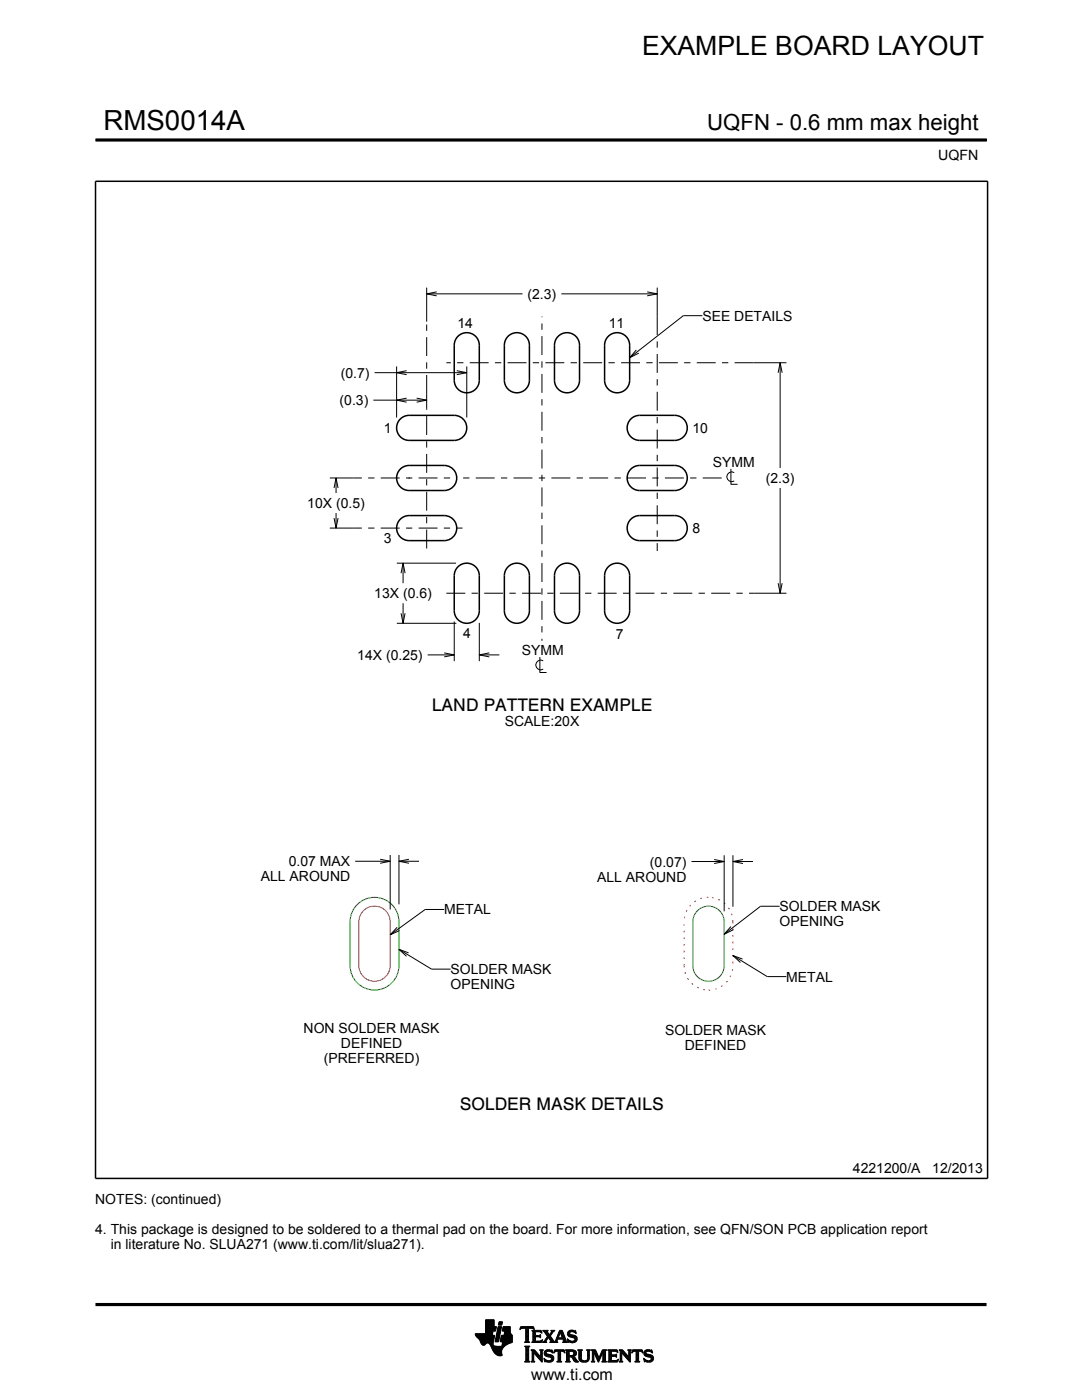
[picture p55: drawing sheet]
<svg xmlns="http://www.w3.org/2000/svg" width="216mm" height="279mm" viewBox="0 0 216 279" stroke-linecap="round" stroke-linejoin="round" font-family="sans-serif">
<defs><g id="words">
<text font-size="5.5" x="20.6" y="26">RMS0014A</text>
<text font-size="5.3" x="128.1" y="11.1">EXAMPLE BOARD LAYOUT</text>
<text font-size="4.4" x="141.1" y="26">UQFN - 0.6 mm max height</text>
<g font-size="3.5">
<text x="86.1" y="141.8">LAND PATTERN EXAMPLE</text>
<text x="91.8" y="221.4">SOLDER MASK DETAILS</text>
</g>
<text font-size="3.2" x="106" y="275.3">www.ti.com</text>
<g font-size="2.8">
<text x="187.2" y="32">UQFN</text>
<text x="105.3" y="59.6">(2.3)</text>
<text x="91.3" y="65.4">14</text>
<text x="121.5" y="65.4">11</text>
<text x="140.1" y="64">SEE DETAILS</text>
<text x="68" y="75.4">(0.7)</text>
<text x="67.8" y="80.9">(0.3)</text>
<text x="76.6" y="86.4">1</text>
<text x="138.2" y="86.3">10</text>
<text x="142.2" y="93.2">SYMM</text>
<text x="61.3" y="101.4">10X (0.5)</text>
<text x="152.8" y="96.4">(2.3)</text>
<text x="138.2" y="106.4">8</text>
<text x="76.6" y="108.4">3</text>
<text x="74.7" y="119.4">13X (0.6)</text>
<text x="71.3" y="131.7">14X (0.25)</text>
<text x="92.4" y="127.4">4</text>
<text x="104.1" y="130.7">SYMM</text>
<text x="122.9" y="127.6">7</text>
<text x="100.7" y="144.9">SCALE:20X</text>
<text x="57.6" y="172.9">0.07 MAX</text>
<text x="129.7" y="172.9">(0.07)</text>
<text x="52" y="175.9">ALL AROUND</text>
<text x="119.2" y="175.9">ALL AROUND</text>
<text x="88.6" y="182.5">METAL</text>
<text x="155.6" y="181.9">SOLDER MASK</text>
<text x="155.6" y="184.9">OPENING</text>
<text x="89.9" y="194.4">SOLDER MASK</text>
<text x="89.9" y="197.4">OPENING</text>
<text x="156.9" y="195.9">METAL</text>
<text x="60.6" y="206.2">NON SOLDER MASK</text>
<text x="68" y="209.2">DEFINED</text>
<text x="132.7" y="206.6">SOLDER MASK</text>
<text x="136.7" y="209.6">DEFINED</text>
<text x="64.6" y="212.2">(PREFERRED)</text>
<text x="170.2" y="234.2">4221200/A</text>
<text x="186" y="234.2">12/2013</text>
<text x="19" y="240.2">NOTES: (continued)</text>
<text x="19" y="246.2">4. This package is designed to be soldered to a thermal pad on the board. For more information, see QFN/SON PCB application report</text>
<text x="22.1" y="249.2">in literature No. SLUA271 (www.ti.com/lit/slua271).</text>
</g>
</g></defs>
<g fill="none" stroke="#000" stroke-width=".3">
<path d="M19.1 36.2h178v199h-178zM91.6 66.9a2.5 2.5 0 0 1 2.6-.3 2.5 2.5 0 0 1 1.4 2.3v7a2.5 2.5 0 0 1-2.5 2.5 2.5 2.5 0 0 1-2.5-2.5v-7a2.5 2.5 0 0 1 1-2zM101.6 66.9a2.5 2.5 0 0 1 2.6-.3 2.5 2.5 0 0 1 1.4 2.3v7a2.5 2.5 0 0 1-2.5 2.5 2.5 2.5 0 0 1-2.5-2.5v-7a2.5 2.5 0 0 1 1-2zM111.6 66.9a2.5 2.5 0 0 1 2.6-.3 2.5 2.5 0 0 1 1.4 2.3v7a2.5 2.5 0 0 1-2.5 2.5 2.5 2.5 0 0 1-2.5-2.5v-7a2.5 2.5 0 0 1 1-2zM121.6 66.9a2.5 2.5 0 0 1 2.6-.3 2.5 2.5 0 0 1 1.4 2.3v7a2.5 2.5 0 0 1-2.5 2.5 2.5 2.5 0 0 1-2.5-2.5v-7a2.5 2.5 0 0 1 1-2zM79.7 83.8a2.5 2.5 0 0 1 1.9-.9h9a2.5 2.5 0 0 1 2.5 2.5 2.5 2.5 0 0 1-2.5 2.5h-9a2.5 2.5 0 0 1-2.2-1.4 2.5 2.5 0 0 1 .3-2.7zM79.7 93.8a2.5 2.5 0 0 1 1.9-.9h7a2.5 2.5 0 0 1 2.5 2.5 2.5 2.5 0 0 1-2.5 2.5h-7a2.5 2.5 0 0 1-2.2-1.4 2.5 2.5 0 0 1 .3-2.7zM126.1 93.4l1-.4 .5-.1h7a2.5 2.5 0 0 1 2.5 2.5 2.5 2.5 0 0 1-2.5 2.5h-7a2.5 2.5 0 0 1-2.3-1.7 2.5 2.5 0 0 1 .8-2.8zM126.1 83.4l1-.4 .5-.1h7a2.5 2.5 0 0 1 2.5 2.5 2.5 2.5 0 0 1-2.5 2.5h-7a2.5 2.5 0 0 1-2.3-1.7 2.5 2.5 0 0 1 .8-2.8zM79.7 103.8a2.5 2.5 0 0 1 1.9-.9h7a2.5 2.5 0 0 1 2.5 2.5 2.5 2.5 0 0 1-2.5 2.5h-7a2.5 2.5 0 0 1-2.2-1.4 2.5 2.5 0 0 1 .3-2.7zM91.2 113.3a2.5 2.5 0 0 1 2.8-.8 2.5 2.5 0 0 1 1.6 2.4v7a2.5 2.5 0 0 1-2.5 2.5 2.5 2.5 0 0 1-2.5-2.5v-7l.1-.6zM101.6 112.9a2.5 2.5 0 0 1 2.6-.3 2.5 2.5 0 0 1 1.4 2.3v7a2.5 2.5 0 0 1-2.5 2.5 2.5 2.5 0 0 1-2.5-2.5v-7a2.5 2.5 0 0 1 1-2z"/>
<path d="M111.6 112.9a2.5 2.5 0 0 1 2.6-.3 2.5 2.5 0 0 1 1.4 2.3v7a2.5 2.5 0 0 1-2.5 2.5 2.5 2.5 0 0 1-2.5-2.5v-7a2.5 2.5 0 0 1 1-2zM121.2 113.3a2.5 2.5 0 0 1 2.8-.8 2.5 2.5 0 0 1 1.6 2.4v7a2.5 2.5 0 0 1-2.5 2.5 2.5 2.5 0 0 1-2.5-2.5v-7l.1-.6zM126.1 103.4l1-.4 .5-.1h7a2.5 2.5 0 0 1 2.5 2.5 2.5 2.5 0 0 1-2.5 2.5h-7a2.5 2.5 0 0 1-2.3-1.7 2.5 2.5 0 0 1 .8-2.8z"/>
</g>
<g fill="none" stroke="#000" stroke-width=".2">
<path d="M19.1 27.9h177.7M196.8 27.7v.5M85.1 57.4v6.8M85.1 58.6h19.2M87.1 58.2l-2 .4 2 .4M112 58.6h19.1M129.1 58.2l2 .4-2 .4M131.1 57.4v5.7M74.5 79.9h10.6M74.7 74.4h18.4M79.1 73.1v10.2M81.1 74l-2 .4 2 .4"/>
<path d="M81.1 79.5l-2 .4 2 .4M83.1 79.5l2 .4-2 .4M85.1 78.6v3M91.1 74l2 .4-2 .4M93.1 73.1v10.2M127 69.8l-1.4 1.6 1.9-.9M140.1 63h-3.8l-10.7 8.4M150.4 72.4h6.5M155.3 74.4l.4-2 .4 2M155.7 72.4v21M65.8 95.4h4.8M66.7 97.4l.4-2 .4 2"/>
<path d="M67.1 95.4v3M145.8 93.6v3.1h1.4M146.5 94.3a.98 .98 0 0 0-1.5 .9 .98 .98 0 0 0 1.5 .8M155.7 97.4v21M65.8 105.4h4.7M66.7 103.4l.4 2 .4-2M67.1 102.4v3M79.2 112.4h11.8M80 114.4l.4-2 .4 2M80.4 112.4v4M150.6 118.4h6.3M155.3 116.4l.4 2 .4-2"/>
<path d="M79.2 124.4h11.9M80 122.4l.4 2 .4-2M80.4 120.4v4M85.3 130.7h5.3M88.6 130.3l2 .4-2 .4M90.6 124v7.9M95.6 130.7h4M95.6 124.3v7.6M97.6 130.3l-2 .4 2 .4M107.7 131.1v3.1h1.4M108.4 131.9a.98 .98 0 0 0-1.5 .8 .98 .98 0 0 0 1.5 .8M70.9 171.9h7"/>
<path d="M75.9 171.5l2 .4-2 .4M77.9 170.6v10.9M79.6 170.6v9.9M79.6 171.9h4M81.6 171.5l-2 .4 2 .4M138 171.9h6.5M142.5 171.5l2 .4-2 .4M144.5 170.7v11.2M146.2 170.7v10.3M146.2 171.9h4M148.2 171.5l-2 .4 2 .4M79.2 185.1l-1.3 1.5 1.8-.9"/>
<path d="M79.6 189.5l6.5 3.9h3.8M81.5 190.2l-1.9-.7 1.5 1.3M88.6 181.5h-3.8l-6.9 5.1M145.8 184.9l-1.3 1.6 1.8-1M146.2 190.7l6.9 4.2h3.8M148.2 191.4l-2-.7 1.5 1.4M155.6 180.9h-3.8l-7.3 5.6M94.8 266.2h3.5M94.8 266.3h3.5M94.9 266.4h3.3M94.9 266.5h3.8l-.2 1.2M94.9 266.5h3.8"/>
<path d="M95 266.6h3.7M95 266.7h3.7M95.1 266.8h3.6M95.2 266.9h3.4M95.3 267h3.3M95.4 267.1h3.2M95.5 267.2h3.1M95.6 267.3h3M95.7 267.4h2.8M95.7 267.5h2.8M95.7 267.5l.4 .7 .3 .3 .3-.1 .5-.4 .4 .1 .8 1.5M95.8 267.6h2.7"/>
<path d="M95.8 267.7h2.7M95.9 267.8h2.6M95.9 267.9h2.5M95.9 268h2.5M96 268h1.1M96 268.1h1M96.1 268.2h.8M96.1 268.3h.7M96.2 268.4h.6M96.3 268.4h.4M96.9 266.1h1.4M96.9 266h1.4"/>
<path d="M96.9 265.9h1.4M96.9 265.8h1.5M96.9 265.7h1.5M96.9 264.7l2.2 .1-.2 .9h-.5l-.2 .8M96.9 265.6h2M96.9 265.5h2M96.9 265.4h2M96.9 265.3h2.1M96.9 265.2h2.1M96.9 265.1h2.1M96.9 265h2.1M96.9 264.9h2.1"/>
<path d="M96.9 264.8h2.2M96.9 264.6h1.7M96.9 264.5h1.7M96.9 264.4h1.7M96.9 264.3h1.7M96.9 264.2h1.7M96.9 264.1h1.7M96.9 264h1.7M96.9 263.9h1.7M96.9 263.8h1.7M96.9 263.7h1.7M96.9 263.6h1.7"/>
<path d="M96.9 263.5h1.7M96.9 263.4h1.7M97.5 268h.9M97.6 268.1h.8M97.7 268.2h.7M97.7 268.3h.7M97.8 268.4h.6M97.9 268.5h.6M97.9 268.6h.7M98 268.7h1.1M98 268.8h2.6M98 268.8h2.5"/>
<path d="M98.1 268.9h2.3M98.1 269h2.3M98.1 269.1h2.2M98.2 269.2h2.1M98.2 269.2h2M98.2 269.3h2M98.3 269.4h1.9M98.3 269.5h1.8M98.4 269.6h1.7M98.4 269.6l.6 .7 .6 .3 .6-.1-.1-.7M98.4 268v.4l.3 .2 2 .1M98.5 269.7h1.6"/>
<path d="M98.5 267.7l-.1 .3M98.5 269.8h1.6M98.6 269.9h1.5M98.6 264.8v-1.4h-1.7v2.8h-2.1l.2 .5 .7 .8M98.6 270h1.5M98.7 270h1.4M98.8 270.1h1.3M98.8 267.7h.7M98.8 267.6h.7M98.8 267.5h.7M98.9 270.2h1.2M98.9 267.4h.7"/>
<path d="M98.9 267.3h.7M98.9 267.2h.7M98.9 267.1h.7M98.9 267h.7M98.9 270.3h1.3M99 266.9h.6M99 266.9h.7M99 266.8h.7M99 266.7h.7M99 266.6h.7M99 266.5h.7M99.1 270.4h1.1"/>
<path d="M99.1 266.4h.7M99.1 266.3h.7M99.1 266.2h.7M99.1 266.1h.7M99.1 266h.7M99.2 265.9h.7M99.2 265.8h.7M99.2 270.4h1M99.2 265.7h.7M99.2 265.6h.7M99.2 265.5h.7M99.3 265.4h.6"/>
<path d="M99.3 265.4h.7M99.3 265.3h.7M99.3 265.2h.7M99.3 265.1h.7M99.3 265h.7M99.4 270.5h.8M99.4 264.9h.7M99.4 264.8h.7M99.4 264.8h.7l-.6 3h-.7zM99.5 264.4h.6M99.5 264.3h.7M99.5 264.2h.7"/>
<path d="M99.5 264.1h.7M99.5 264h.7M99.5 263.9h.7M99.6 263.8h.7M99.6 263.8h.7l-.2 .7h-.7zM99.8 270.6h.1M99.8 267.7h2.4M99.8 267.6h2.4M99.8 267.5h2.4M99.9 267.4h2.3M99.9 267.3h2.3M99.9 267.2h2.3"/>
<path d="M99.9 267.1h2.3M99.9 267h2.3M99.9 266.9h2.3M100 266.9h2.2M100 266.8h2.2M100 266.7h2.2M100 266.6h2.2M100 266.5h2.2M100.1 268.6h.7M100.2 268.5h.7M100.2 268.4h.8M100.2 268.4h.9"/>
<path d="M100.2 268.3h1M100.2 268.2h1.2M100.2 265.6h1.6M100.2 268.1h1.4M100.2 265.5h1.6M100.2 268h1.6M100.3 265.4h1.5M100.3 268h1.7M100.3 267.9h1.9M100.3 265.3h1.5M100.3 267.8h1.9M100.3 265.2h1.5"/>
<path d="M100.3 265.1h1.5M100.3 265h1.5M100.4 264.9h1.4M100.4 264.8h1.4M100.6 266.5l.1-.8h-.5l.2-.9h1.4l.1 1.1 .3 .6v1.4l-1.3 .6M100.6 266.4h1.5M100.6 266.3h1.4M100.6 266.2h1.4M100.6 266.1h1.3M100.7 266h1.2M100.7 265.9h1.2M100.7 265.8h1.1"/>
<path d="M100.7 265.7h1.1M100.9 268.5l-.6 .6-.2 .7M102.2 266.5h-2.2l-.2 1.1 .1 .2h.4l-.2 .9M103.7 265.3h.1M103.8 265.2h.2M103.8 265h2.8M103.8 264.9h2.7M103.9 264.8h2.6M104.7 267.8h1M104.7 271.8h1.1M104.7 268.7h1M104.8 267.7h.7"/>
<path d="M104.8 271.7h.8M104.9 265.2h.6M104.9 268.9h.6M104.9 267.6h.6M104.9 267.5v-2.3l-.7-.1-.4 .3 .1-.6h2.6l.1 .6-.4-.3-.7 .1v2.3M104.9 267.5l-.2 .3M104.9 267.5h.6M104.9 267.4h.6M104.9 267.3h.6M104.9 267.2h.6M104.9 267.1h.6M104.9 267h.6"/>
<path d="M104.9 266.8h.6M104.9 266.7h.6M104.9 266.6h.6M104.9 266.5h.6M104.9 266.4h.6M104.9 266.3h.6M104.9 266.2h.6M104.9 266.1h.6M104.9 265.9h.6M104.9 265.8h.6M104.9 265.7h.6M104.9 265.6h.6"/>
<path d="M104.9 265.5h.6M104.9 265.4h.6M104.9 265.3h.6M104.9 271.5h.6M104.9 269h.6M104.9 271.4h.6M104.9 271.4v-2.4l-.2-.4h1.1l-.3 .4v2.4M104.9 271.4l-.2 .4h1.1l-.3-.4M104.9 271.3h.6M104.9 271.2h.6M104.9 271.1h.6M104.9 271h.6"/>
<path d="M104.9 270.9h.6M104.9 270.8h.6M104.9 270.6h.6M104.9 270.5h.6M104.9 270.4h.6M104.9 270.3h.6M104.9 270.2h.6M104.9 270.1h.6M104.9 270h.6M104.9 269.9h.6M104.9 269.8h.6M104.9 269.6h.6"/>
<path d="M104.9 269.5h.6M104.9 269.4h.6M104.9 269.3h.6M104.9 269.2h.6M104.9 269.1h.6M105.5 267.5l.2 .3M105.7 267.8h-1M105.9 271.8h.8M105.9 269.4h.8M106.1 269.5h.7M106.1 267.8h2M106.1 271.7h.5"/>
<path d="M106.2 269.6h.7M106.2 271.5h.3M106.2 265.6h1.8M106.2 269.8h.8M106.2 271.4h.3M106.2 269.8l-.3-.4h.8l1.2 1.4M106.2 271.4l-.3 .4h.8l-.2-.4M106.2 271.3h.3M106.2 271.2h.3M106.2 271.1h.3M106.2 271h.3M106.2 270.9h.3"/>
<path d="M106.2 270.8h.3M106.2 270.6h.3M106.2 270.5h.3M106.2 270.4h.3M106.2 270.3h.3M106.2 270.2h.3M106.2 270.1h.3M106.2 270h1M106.2 269.9h.9M106.2 269.8v1.6M106.3 267.7h1.8M106.3 265.7h1.8"/>
<path d="M106.3 267.6h.6M106.3 265.8h.6M106.3 267.5l-.2 .3M106.3 267.5h.5M106.3 267.4h.5M106.3 267.3h.5M106.3 267.2h.5M106.3 267.1h.5M106.3 267h.5M106.3 266.8h.5M106.3 266.7h1.6M106.3 266.6h1.6"/>
<path d="M106.3 266.5h.5M106.3 266.4h.5M106.3 266.3h.5M106.3 266.2h.5M106.3 266.1h.5M106.3 265.9h.5M106.4 265.2h.2M106.5 270h.1M106.5 270v1.4M106.5 265.3h.1M106.6 270.1h.7M106.7 270.2h.7"/>
<path d="M106.8 270.3h.7M106.8 265.9l.1-.1h.7l.6 .2-.2-.5h-1.9l.2 .3v1.7M106.8 265.9v.6h.8l.3-.2v.7l-.3-.2h-.8l.1 .8h.9l.5-.2M106.9 270.4h.7M107 270.5h.7M107.1 270.6h.7M107.2 270.8h1M107.3 270.9h.9M107.4 271h.8M107.5 271.1h.7M107.6 271.2h.6M107.6 266.5h.3"/>
<path d="M107.7 271.3h.5M107.7 269.4h.7M107.7 266.8h.2M107.7 267.6h.5M107.8 266.4h.1M107.8 271.4h.4M107.8 267h.1M107.8 265.8h.3M107.8 269.5h.5M107.9 271.5h.3M107.9 269.6h.3M107.9 269.8h.3"/>
<path d="M107.9 270.6h.3M107.9 270.5h.3M107.9 270.4h.3M107.9 270.3h.3M107.9 270.2h.3M107.9 270.1h.3M107.9 270h.3M107.9 269.9h.3M107.9 269.8v1M108 271.7h.2M108 265.9h.1M108 267.5h.2"/>
<path d="M108.1 271.8h.1M108.1 266.1h.1M108.2 267.4h.1M108.2 269.8l.2-.4h-.7l.2 .4M108.2 269.8v2.1l-1.7-1.9M108.2 267.8h.9M108.3 267.4l-.2 .5-2-.1M108.3 265.6h1M108.5 267.7h.5M108.5 271.1l.2 .7 .2-.1 .6 .2 .7-.2 .3-.6M108.5 271.1h.1M108.5 265.7h.7"/>
<path d="M108.5 271.2h.2M108.6 271.3h.2M108.6 270.1l.2 .5 1.1 .3 .1 .3-.1 .3h-.5l-.9-.4M108.6 270.1h.4M108.6 270h.4M108.6 270.2h.6M108.6 267.6h.4M108.6 271.4h.4M108.6 269.9h.4M108.6 270.3h1M108.6 265.8h.7M108.6 271.5h.8"/>
<path d="M108.6 269.8h.5M108.7 271.7h1.5M108.7 270.4h1.3M108.7 267.5h.3M108.7 271.8h.1M108.7 265.9h.6M108.7 269.6h1.5M108.8 267.4h.3M108.8 270.5h1.5M108.8 266.1h.6M108.8 269.5h1.4M108.8 267.3h.4"/>
<path d="M108.9 266.2h.6M108.9 267.2h.4M108.9 266.3h.6M108.9 270.6h1.5M109 267.1h.3M109 270l.2 .2 1.1 .3 .2 .6M109 270l.1-.3h.4l.8 .3-.1-.6-.2 .1-.6-.1-.6 .2-.2 .5M109 266.4h1M109.1 271.8h.9M109.1 269.4h.7M109.1 267h.9M109.1 266.5h.8"/>
<path d="M109.1 267.8h-.9M109.2 266.8h.8M109.2 266.6h.6M109.2 266.7h.7M109.2 266.7l-.6 1-.4 .1M109.3 270.8h1.1M109.5 267.1h.6M109.6 267.2h.6M109.7 271.5h.7M109.7 267.3h.6M109.7 267.8l.2-.1-.5-.8-.4 .8 .1 .1M109.7 267.8h1.6"/>
<path d="M109.7 266.3h.4M109.7 267.4h.6M109.8 270.9h.7M109.8 266.2h.3M109.8 266.6l.9 1.2 1-2.3h.5l.8 2.1 .3 .2M109.8 267.5h.6M109.9 266.1h.3M109.9 269.8h.4M109.9 267.6h.6M109.9 267.7h.7M109.9 271.4h.5M109.9 265.9h.4"/>
<path d="M110 271h.5M110 265.6h.7M110 265.9l.1-.2-.2-.2h.8l-.9 1.1M110 265.9l-.4 .5-.4-.6 .2-.3h-1.1l.9 1.2M110 271.3h.5M110 265.8h.4M110 271.1h.5M110 271.2h.5M110.1 269.4h.1M110.1 265.7h.4M110.1 269.9h.2M110.2 270h.1"/>
<path d="M110.5 270h.1M110.5 269.9h.2M110.5 269.8h.3M110.6 269.6h2.1M110.6 269.5h2M110.6 269.4h2M110.7 267.7h.5M110.8 267.6h.4M110.9 267.5h.3M110.9 267.4h.3M111 267.3h.3M111 267.2h1.8"/>
<path d="M111 267.1h1.8M111.1 267h.3M111.1 271.8h1M111.1 266.8h.4M111.2 266.7h.3M111.2 267.5v.3h.1M111.2 267.5l.1-.2h1l.1 .2M111.2 266.6h.3M111.3 266.5h.3M111.3 271.7h.6M111.3 266.4h.3M111.3 271.5h.6"/>
<path d="M111.3 267.8h-1.6M111.3 269.8h.6M111.4 266.3h.3M111.4 271.4h.5M111.4 270.1h.5M111.4 270h.5M111.4 269.9h.5M111.4 270.5h.5M111.4 270.4h.5M111.4 270.3h.5M111.4 270.2h.5M111.4 271.1h.5"/>
<path d="M111.4 271h.5M111.4 270.9h.5M111.4 270.8h.5M111.4 270.6h.5M111.4 271.4l-.1-1.7h-.4l-.4 .4 .2-.7h1.9l.1 .7-.4-.4h-.4v1.7M111.4 271.4l-.3 .4h1l-.2-.4M111.4 271.3h.5M111.4 271.2h.5M111.4 266.2h.3M111.4 266.1h.4M111.5 265.9h.9M111.5 265.8h.8"/>
<path d="M111.6 265.7h.7M111.6 265.6h.6M111.8 265.9l.4 1.1h-.8zM111.9 266.1h.5M111.9 266.2h.5M111.9 266.3h.6M112 266.4h.5M112 266.5h.6M112.1 266.6h.5M112.1 266.7h.6M112.1 266.8h.6M112.2 267h.5"/>
<path d="M112.2 267.8h1.1M112.3 267.3h.6M112.3 267.4h.6M112.4 267.5h.6M112.4 267.5v.3h-.2M112.4 269.8h.3M112.4 267.6h.6M112.4 267.7h.7M112.6 269.9h.1M112.6 270h.2M112.8 271.8h1M112.8 269.4h1.6"/>
<path d="M113 269.5h1.7M113 271.7h.7M113 269.6h1.9M113 271.5h.6M113 269.8h.6M113 271.4h.6M113 271.4l-.2 .4h1l-.2-.4M113 271.3h.6M113 271.2h.6M113 271.1h.6M113 271h.6M113 270.9h.6"/>
<path d="M113 270.8h1.5M113 270.6h1.6M113 270.5h1.8M113 270.4h.6M113 270.3h.6M113 270.2h.6M113 270.1h.6M113 270h.6M113 269.9h.6M113 269.8v1.6M113 269.8l-.2-.4h1.5l.6 .2 .1 .5M113.2 267.3h.2"/>
<path d="M113.2 267.4h.3M113.2 266.2l.3 .5 1 .3 .2 .3M113.2 266.2h.5M113.2 266.3h.6M113.2 266.1h.5M113.3 267.5h.3M113.3 267.8h-1.1M113.3 266.4h.9M113.3 265.9h.4M113.3 267.6h.6M113.3 266.5h1.3M113.3 267.7h1.6"/>
<path d="M113.3 265.8h.5M113.3 267.8h.2M113.4 266.6h1.5M113.4 265.7h1.5M113.5 266.7h1.5M113.5 265.6h1.4M113.6 269.9l.1-.2h.5l.3 .4M113.6 269.9v.6M113.7 267.8h1.1M113.8 266.8h1.3M113.8 265.5h.6M114 268h.4"/>
<path d="M114.1 270.9h.6M114.2 271h.6M114.2 271.1h.7M114.3 271.2h.6M114.3 267h.8M114.3 269.8h.7M114.3 270.4h.6M114.4 271.3h.6M114.4 271.3l.4 .5h.7M114.4 271.3l-.3-.4-.5-.1v.6M114.4 270.7l1.1 1.1M114.4 270.7h.1"/>
<path d="M114.4 271.4h.7M114.4 269.9h.6M114.4 270.3h.6M114.5 267.6h.5M114.5 270.2h.5M114.5 270h.5M114.5 265.8h.4M114.5 270.1h.5M114.5 270.1l-.2 .3-.3 .1M114.5 271.5h.7M114.6 271.7h.7M114.6 267.1h.6"/>
<path d="M114.6 267.5h.5M114.7 267.2h.5M114.7 267.4h.5M114.7 265.9h.3M114.7 267.3h.5M114.7 271.8h.8M114.8 266.1h.2M114.9 266.2h.1M114.9 266.2l-.7-.4h-.4l-.1 .2 .1 .3 1.1 .4 .3 .5M114.9 266.2l-.1-.7-.2 .1-.5-.1-.6 .2-.3 .5M115 270.1l-.1 .4-.5 .2M115.2 267.2l-.3 .6-.7 .2-.6-.2-.2 .1-.2-.7 .9 .5 .4-.1 .2-.3"/>
<path d="M115.3 269.4h.9M115.4 269.5h.7M115.5 269.6h.5M115.5 269.8h.5M115.5 269.8v1.4l.4 .5 .6 .2 .6-.1 .4-.3 .1-.5M115.5 271h.5M115.5 270.9h.5M115.5 270.8h.5M115.5 270.6h.5M115.5 270.5h.5M115.5 270.4h.5M115.5 270.3h.5"/>
<path d="M115.5 270.2h.5M115.5 270.1h.5M115.5 270h.5M115.5 269.9h.5M115.5 271.1h.5M115.5 271.2h.5M115.5 271.3h.6M115.6 271.4h.6M115.7 271.5h.8M115.8 271.7h1.5M116 271l.2 .4 .5 .2 .4-.2 .2-.4M116 269.8l.2-.4h-.9l.2 .4"/>
<path d="M116 269.8v1.2M116 271.8h1.1M116.8 271.5h.6M117 269.4h.8M117.1 271.4h.4M117.2 269.5h.5M117.2 271.3h.4M117.2 269.6h.4M117.2 271.2h.4M117.2 271.1h.4M117.3 269.8h.3M117.3 271h.3"/>
<path d="M117.3 270.9h.3M117.3 270.8h.3M117.3 270.6h.3M117.3 270.5h.3M117.3 270.4h.3M117.3 270.3h.3M117.3 270.2h.3M117.3 270.1h.3M117.3 270h.3M117.3 269.9h.3M117.6 269.8l.2-.4h-.8l.2 .3 .1 1.3M117.6 269.8v1.2"/>
<path d="M118 271.8h.7M118 269.4h.8M118.1 269.5h.8M118.1 271.7h.5M118.2 269.6h.7M118.2 271.5h.3M118.2 269.8h.8M118.2 271.4h.3M118.2 271.4l-.2 .4h.7l-.2-.4M118.2 271.3h.3M118.2 271.2h.3M118.2 271.1h.3"/>
<path d="M118.2 271h.3M118.2 270.9h.3M118.2 270.8h.3M118.2 270.6h.3M118.2 270.5h.3M118.2 270.4h.3M118.2 270.3h.3M118.2 270.2h.3M118.2 270.1h.3M118.2 270h.9M118.2 269.9h.8M118.2 269.8v1.6"/>
<path d="M118.6 270.1h.5M118.6 270.2h.6M118.7 270.3h.5M118.7 270.4h.6M118.8 270.5h.5M118.8 270.6h.6M118.9 270.8h.5M118.9 270.9h.6M119 271h.8M119 271.1h.8M119.1 271.2h.6M119.1 271.3h.6"/>
<path d="M119.2 271.4h.4M119.2 271.5h.4M119.3 271.7h.2M119.3 271.8h.2M119.6 270.9h.3M119.6 270.8h.3M119.7 270.6h.3M119.7 270.5h.3M119.8 270.4h.3M119.8 270.3h.3M119.9 270.2h.3M119.9 270.1h.3"/>
<path d="M120 270h.8M120 269.9h.8M120 269.8h.8M120.1 271.8h1M120.1 269.6h.7M120.1 269.5h.8M120.2 269.4h.9M120.2 271.7h.7M120.3 271.5h.5M120.3 271.4h.5M120.3 271.4l-.2 .4h1l-.3-.4M120.3 271.4v-1.5l-.9 2-.9-2v1.5"/>
<path d="M120.3 271.3h.5M120.3 271.2h.5M120.3 271.1h.5M120.3 271h.5M120.3 270.9h.5M120.3 270.8h.5M120.3 270.6h.5M120.3 270.5h.5M120.3 270.4h.5M120.3 270.3h.5M120.3 270.2h.5M120.3 270.1h.5"/>
<path d="M120.8 269.8l.3-.4h-.9l-.7 1.6-.7-1.6h-.8l.2 .4M120.8 269.8v1.6M121.2 271.8h2M121.2 269.4h1.9M121.4 269.5h1.8M121.4 271.7h1.9M121.5 269.6h1.7M121.5 271.5h1.8M121.5 269.8h.5M121.5 271.4h.5M121.5 269.9h.5M121.5 269.8v1.6"/>
<path d="M121.5 269.8l-.3-.4h1.9l.2 .6M121.5 270.3h.5M121.5 270.2h.5M121.5 270.1h.5M121.5 270h.5M121.5 270.9h.5M121.5 270.8h.5M121.5 270.6h1.5M121.5 270.5h1.5M121.5 270.4h1.5M121.5 271.3h.5M121.5 271.2h.5"/>
<path d="M121.5 271.1h.5M121.5 271h.5M122.6 270.4l.4-.2v.7l-.2-.2h-.8v.8h.2M122.9 270.8h.1M122.9 270.3h.1M123 269.8h.3M123.1 271.4h.3M123.2 269.9h.1M123.3 270h.1M123.3 270l-.4-.3h-.8l-.1 .7M123.3 271.3h.1M123.4 271.2h.1"/>
<path d="M123.4 271.2l-.3 .3h-.4M123.4 271.2l-.2 .6h-2l.3-.4M123.5 271.8h.8M123.5 269.4h.7M123.6 269.5h.7M123.7 271.7h.5M123.7 269.6h.7M123.7 271.5h.4M123.7 269.8h.8M123.7 271.4h.4M123.7 271.4l-.2 .4h.8l-.2-.4M123.7 271.3h.4"/>
<path d="M123.7 271.2h.4M123.7 271.1h.4M123.7 271h.4M123.7 270.9h.4M123.7 270.8h.4M123.7 270.6h.4M123.7 270.5h.4M123.7 270.4h.4M123.7 270.3h.4M123.7 270.2h.4M123.7 270.1h.4M123.7 270h1"/>
<path d="M123.7 269.9h.9M123.7 269.8v1.6M124.1 270v1.4M124.1 270h.1M124.2 270.1h.6M124.2 270.2h.7M124.3 270.3h.7M124.4 270.4h.7M124.5 270.5h.7M124.6 270.6h.7M124.7 270.8h1.1M124.8 270.9h1"/>
<path d="M124.9 271h.9M125 271.1h.8M125.1 271.2h.7M125.2 271.3h.6M125.2 269.4h.8M125.3 271.4h.5M125.4 269.5h.5M125.4 271.5h.4M125.4 269.6h.4M125.5 269.8h.3M125.5 269.8l-.1 1-1.2-1.4h-.7l.2 .4M125.5 269.9h.3"/>
<path d="M125.5 270.2h.3M125.5 270.1h.3M125.5 270h.3M125.5 270.4h.3M125.5 270.3h.3M125.5 270.6h.3M125.5 270.5h.3M125.5 271.7h.3M125.6 271.8h.2M125.8 269.8l.2-.4h-.8l.3 .4M125.8 269.8v2.1l-1.7-1.9M126 270h.1"/>
<path d="M126.1 269.9h.1M126.1 269.8h.3M126.1 269.6h2.1M126.2 269.5h2M126.2 269.4h2M126.6 271.8h1.1M126.9 271.7h.6M126.9 271.5h.5M126.9 269.8h.5M126.9 271.4h.5M126.9 270.1h.5M126.9 270h.5"/>
<path d="M126.9 269.9h.5M126.9 270.5h.5M126.9 270.4h.5M126.9 270.3h.5M126.9 270.2h.5M126.9 271.1h.5M126.9 271h.5M126.9 270.9h.5M126.9 270.8h.5M126.9 270.6h.5M126.9 271.4v-1.7h-.5l-.3 .4 .1-.7h1.9l.2 .7-.4-.4h-.5v1.7M126.9 271.4l-.3 .4h1.1l-.3-.4"/>
<path d="M126.9 271.3h.5M126.9 271.2h.5M128 269.8h.3M128.1 269.9h.2M128.2 270h.1M128.4 271.1l.2 .7 .2-.1 .6 .2 .7-.2 .3-.6M128.4 271.1h.1M128.4 271.2h.2M128.5 271.3h.2M128.5 270.1l.1 .4 .5 .3M128.5 270.1h.4M128.5 270h.4"/>
<path d="M128.5 270.2h.6M128.5 271.4h.4M128.5 269.9h.4M128.5 270.3h1M128.5 271.5h.8M128.5 269.8h.5M128.6 271.7h1.5M128.6 270.4h1.3M128.6 271.8h.1M128.6 269.6h1.5M128.7 270.5h1.5M128.7 269.5h1.4"/>
<path d="M128.8 270.6h1.5M128.9 270l.1-.3h.4l.8 .3-.1-.6-.2 .1-.6-.1-.6 .2-.2 .5M128.9 270l.2 .2 1.1 .3 .2 .6M128.9 271.8h1M129 269.4h.7M129.1 270.8l.7 .2 .1 .4-.7 .1-.8-.4M129.2 270.8h1.1M129.6 271.5h.7M129.6 270.9h.8M129.8 269.8h.4M129.8 271.4h.5M129.9 271h.5"/>
<path d="M129.9 271.3h.5M129.9 271.1h.5M129.9 271.2h.5M129.9 269.4h.2M130 269.9h.2M130.1 270h.1"/>
</g>
<path d="M19 27.9h177.8M19 260.3h177.8" fill="none" stroke="#000" stroke-width=".63" stroke-linecap="butt"/>
<path d="M81.6 95.4v.1M81.6 95.4v-.1M81.6 95.4h-11M81.6 95.4h9.4M108.1 95.4v32.5M108.1 95.4v-32.2M108.1 95.4h-17.1M108.1 95.4h36M81.6 105.4v.1M81.6 105.4h-11.1M81.6 105.4h10.7" fill="none" stroke="#000" stroke-width=".2" stroke-dasharray="1.3 1.3 3.8 1.3" stroke-dashoffset=".6" stroke-linecap="butt"/>
<path d="M85.1 78.6v-14.4M131.1 63.1v46.9M150.4 72.4h-61.3M85.1 109.5v-27.9M89.1 118.4h61.5" fill="none" stroke="#000" stroke-width=".2" stroke-dasharray="1.3 1.3 3.8 1.3" stroke-dashoffset="2.5" stroke-linecap="butt"/>
<path d="M71.6 180.2a4.9 4.9 0 0 1 5.2-.7 4.9 4.9 0 0 1 2.8 4.5v8.7a4.9 4.9 0 0 1-4.9 4.9 4.9 4.9 0 0 1-4.8-4.9v-8.7a4.9 4.9 0 0 1 1.7-3.8zM139.4 181.5a3.1 3.1 0 0 1 3.3-.4 3.1 3.1 0 0 1 1.8 2.9v8.7a3.1 3.1 0 0 1-3.1 3.1 3.1 3.1 0 0 1-3.2-3.1v-8.7a3.1 3.1 0 0 1 1.2-2.5z" fill="none" stroke="#00a600" stroke-width=".2"/>
<path d="M72.8 181.5a3.1 3.1 0 0 1 3.3-.4 3.1 3.1 0 0 1 1.8 2.9v8.7a3.1 3.1 0 0 1-3.2 3.1 3.1 3.1 0 0 1-3.1-3.1v-8.7a3.1 3.1 0 0 1 1.2-2.5z" fill="none" stroke="#f00" stroke-width=".2"/>
<path d="M141.4 179.1a4.9 4.9 0 0 0-4.9 4.9M136.5 192.7v-8.7M136.5 192.7a4.9 4.9 0 0 0 4.9 4.9M141.4 197.6a4.9 4.9 0 0 0 4.8-4.9M146.2 184v8.7M146.2 184a4.9 4.9 0 0 0-4.8-4.9" fill="none" stroke="#f00" stroke-width=".2" stroke-dasharray=".3 1" stroke-linecap="butt"/>
<use href="#words"/>
</svg>
